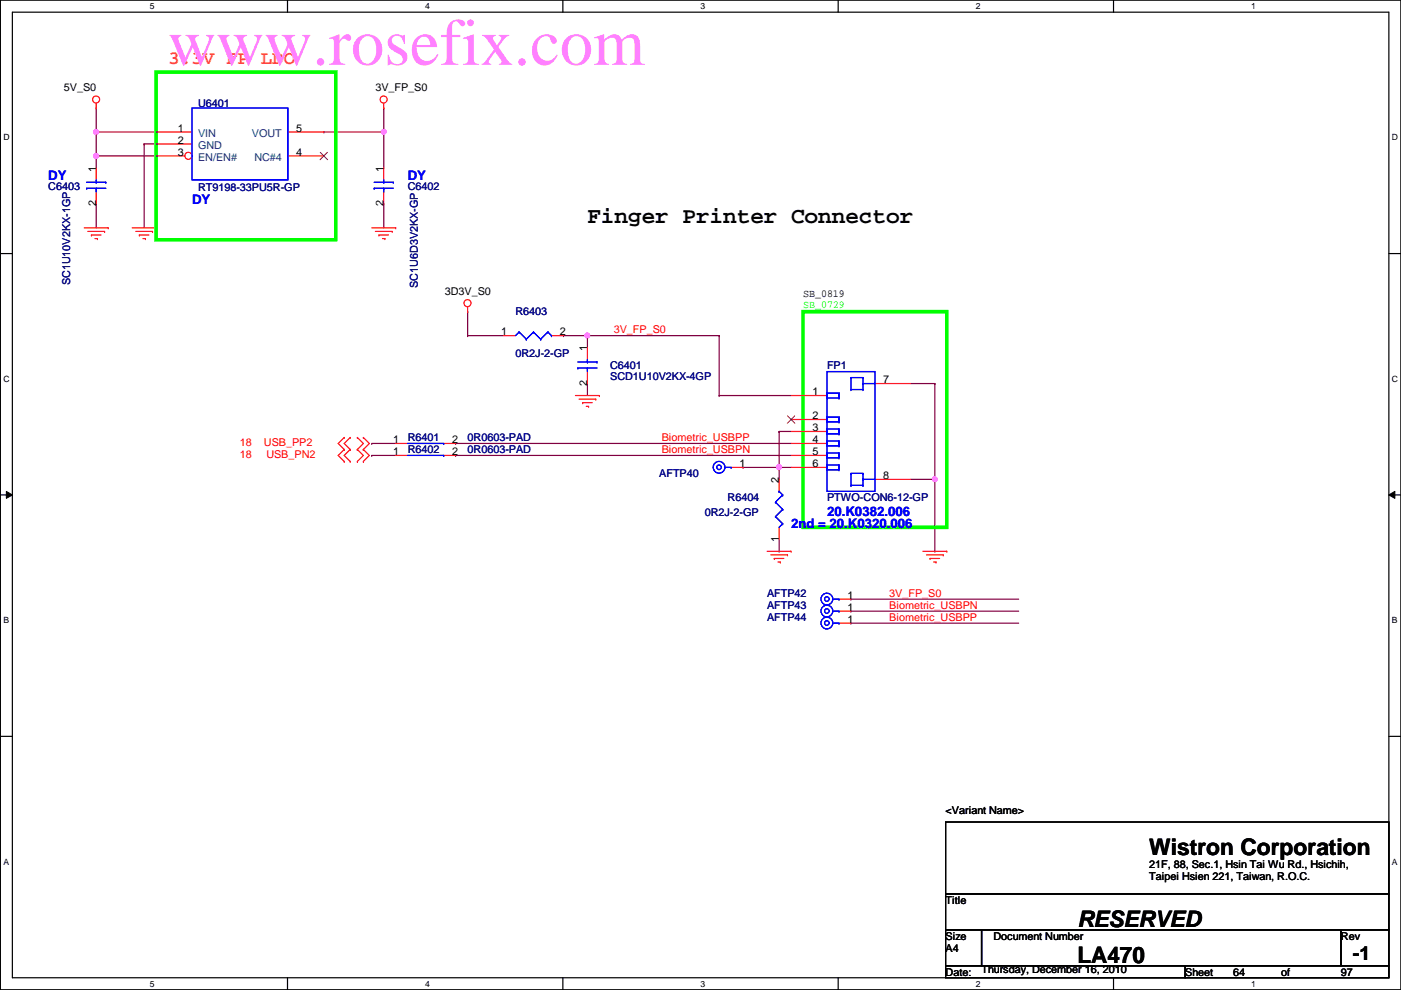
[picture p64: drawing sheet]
<svg xmlns="http://www.w3.org/2000/svg" width="297mm" height="210mm" viewBox="0 0 297 210" stroke-linecap="round" stroke-linejoin="round" font-family="sans-serif">
<defs><g id="words">
<text font-size="14.1" fill="#ff80ff" x="35.6" y="13.8">www.rosefix.com</text>
<g font-size="4.8">
<text x="124.5" y="47.3">Finger Printer Connector</text>
<text x="243.7" y="181.3">Wistron Corporation</text>
<text x="228.4" y="196.5">RESERVED</text>
<text x="228.4" y="204.2">LA470</text>
</g>
<text font-size="4.1" fill="#ff8000" x="35.6" y="13.6">3.3V FP LDO</text>
<text font-size="4.1" x="286.8" y="203.5">-1</text>
<g font-size="2.8" fill="#00f">
<text x="10.2" y="38.2">DY</text>
<text x="86.4" y="38.2">DY</text>
<text x="40.7" y="43.3">DY</text>
<text x="167.7" y="111.9">2nd = 20.K0320.006</text>
<text x="175.3" y="109.3">20.K0382.006</text>
</g>
<g font-size="2.3">
<text x="13.5" y="19.4">5V_S0</text>
<text x="79.6" y="19.4">3V_FP_S0</text>
<text x="37.7" y="27.9">1</text>
<text x="62.8" y="27.9">5</text>
<text x="37.7" y="30.5">2</text>
<text x="37.7" y="33">3</text>
<text x="62.8" y="33">4</text>
<text x="20.4" y="36.4" transform="rotate(-90 20.4 36.4)">1</text>
<text x="81.3" y="36.4" transform="rotate(-90 81.3 36.4)">1</text>
<text x="20.4" y="43.7" transform="rotate(-90 20.4 43.7)">2</text>
<text x="81.3" y="43.7" transform="rotate(-90 81.3 43.7)">2</text>
<text x="94.3" y="62.6">3D3V_S0</text>
<text x="170.3" y="62.9">SB_0819</text>
<text x="106.3" y="71.1">1</text>
<text x="118.7" y="71.1">2</text>
<text x="124.5" y="74.5" transform="rotate(-90 124.5 74.5)">1</text>
<text x="124.5" y="81.8" transform="rotate(-90 124.5 81.8)">2</text>
<text x="172.3" y="83.8">1</text>
<text x="187.3" y="81.3">7</text>
<text x="172.3" y="88.9">2</text>
<text x="83.4" y="94">1</text>
<text x="95.8" y="94">2</text>
<text x="172.3" y="91.4">3</text>
<text x="172.3" y="94">4</text>
<text x="83.4" y="96.5">1</text>
<text x="95.8" y="96.5">2</text>
<text x="156.8" y="99.1">1</text>
<text x="172.3" y="96.5">5</text>
<text x="172.3" y="99.1">6</text>
<text x="187.3" y="101.6">8</text>
<text x="165.1" y="102.4" transform="rotate(-90 165.1 102.4)">2</text>
<text x="165.1" y="114.9" transform="rotate(-90 165.1 114.9)">1</text>
<text x="179.7" y="129.5">1</text>
<text x="179.7" y="127">1</text>
<text x="179.7" y="132.1">1</text>
<text x="200.5" y="172.6">&lt;Variant Name&gt;</text>
<text x="243.7" y="184">21F, 88, Sec.1, Hsin Tai Wu Rd., Hsichih,</text>
<text x="200.5" y="191.6">Title</text>
<text x="243.7" y="186.6">Taipei Hsien 221, Taiwan, R.O.C.</text>
<text x="200.5" y="199.2">Size</text>
<text x="200.5" y="201.8">A4</text>
<text x="210.6" y="199.2">Document Number</text>
<text x="284.3" y="199.2">Rev</text>
<text x="200.5" y="206.8">Date:</text>
<text x="208.1" y="206.3">Thursday, December 16, 2010</text>
<text x="251.3" y="206.8">Sheet</text>
<text x="261.4" y="206.8">64</text>
<text x="271.6" y="206.8">of</text>
<text x="284.3" y="206.8">97</text>
</g>
<g font-size="2.3" fill="#000080">
<text x="42" y="22.7">U6401</text>
<text x="10.2" y="40.2">C6403</text>
<text x="42" y="40.5">RT9198-33PU5R-GP</text>
<text x="86.4" y="40.2">C6402</text>
<text x="14.9" y="60.5" transform="rotate(-90 14.9 60.5)">SC1U10V2KX-1GP</text>
<text x="88.6" y="61" transform="rotate(-90 88.6 61)">SC1U6D3V2KX-GP</text>
<text x="109.3" y="66.9">R6403</text>
<text x="109.3" y="75.8">0R2J-2-GP</text>
<text x="129.4" y="78.3">C6401</text>
<text x="129.4" y="80.6">SCD1U10V2KX-4GP</text>
<text x="175.3" y="78.3">FP1</text>
<text x="86.4" y="93.6">R6401</text>
<text x="99.1" y="93.6">0R0603-PAD</text>
<text x="86.4" y="96.1">R6402</text>
<text x="99.1" y="96.1">0R0603-PAD</text>
<text x="139.8" y="101.2">AFTP40</text>
<text x="154.3" y="106.3">R6404</text>
<text x="175.3" y="106.3">PTWO-CON6-12-GP</text>
<text x="149.4" y="109.3">0R2J-2-GP</text>
<text x="162.6" y="131.7">AFTP44</text>
<text x="162.6" y="129.1">AFTP43</text>
<text x="162.6" y="126.6">AFTP42</text>
</g>
<g font-size="2.3" fill="#004080">
<text x="42" y="29">VIN</text>
<text x="53.4" y="29">VOUT</text>
<text x="42" y="31.6">GND</text>
<text x="42" y="34.1">EN/EN#</text>
<text x="53.9" y="34.1">NC#4</text>
</g>
<text font-size="2.3" fill="#00ff40" x="170.3" y="65.4">SB_0729</text>
<g font-size="2.3" fill="#f00">
<text x="130.1" y="70.7">3V_FP_S0</text>
<text x="50.9" y="94.6">18</text>
<text x="56" y="94.6">USB_PP2</text>
<text x="140.3" y="93.5">Biometric_USBPP</text>
<text x="50.9" y="97.1">18</text>
<text x="56.5" y="97.1">USB_PN2</text>
<text x="140.3" y="96.1">Biometric_USBPN</text>
<text x="188.5" y="131.6">Biometric_USBPP</text>
<text x="188.5" y="129.1">Biometric_USBPN</text>
<text x="188.5" y="126.5">3V_FP_S0</text>
</g>
<g font-size="1.8">
<text x="31.8" y="1.9">5</text>
<text x="90.1" y="1.9">4</text>
<text x="148.5" y="1.9">3</text>
<text x="206.9" y="1.9">2</text>
<text x="265.3" y="1.9">1</text>
<text x=".7" y="29.8">D</text>
<text x="295.1" y="29.8">D</text>
<text x=".7" y="80.9">C</text>
<text x="295.1" y="80.9">C</text>
<text x=".7" y="132.1">B</text>
<text x="295.1" y="132.1">B</text>
<text x=".7" y="183.3">A</text>
<text x="295.1" y="183.3">A</text>
<text x="31.8" y="209.2">5</text>
<text x="90.1" y="209.2">4</text>
<text x="148.5" y="209.2">3</text>
<text x="206.9" y="209.2">2</text>
<text x="265.3" y="209.2">1</text>
</g>
</g></defs>
<path d="M.1 0h296.9v209.8h-296.9zM2.6 2.6h291.9v204.7h-291.9z" fill="none" stroke="#000" stroke-width=".25"/>
<g fill="#fff">
<path d="M31.8 .3h1v2h-1z"/>
<path d="M31.8 207.6h1v1.9h-1z"/>
</g>
<path d="M61 0v2.6M61 207.3v2.5" fill="none" stroke="#000" stroke-width=".25"/>
<g fill="#fff">
<path d="M90.1 .3h1v2h-1z"/>
<path d="M90.1 207.6h1v1.9h-1z"/>
</g>
<path d="M119.3 0v2.6M119.3 207.3v2.5" fill="none" stroke="#000" stroke-width=".25"/>
<g fill="#fff">
<path d="M148.5 .3h1v2h-1z"/>
<path d="M148.5 207.6h1v1.9h-1z"/>
</g>
<path d="M177.7 0v2.6M177.7 207.3v2.5" fill="none" stroke="#000" stroke-width=".25"/>
<g fill="#fff">
<path d="M206.9 .3h1v2h-1z"/>
<path d="M206.9 207.6h1v1.9h-1z"/>
</g>
<path d="M236.1 0v2.6M236.1 207.3v2.5" fill="none" stroke="#000" stroke-width=".25"/>
<g fill="#fff">
<path d="M265.3 .3h.9v2h-.9z"/>
<path d="M265.3 207.6h.9v1.9h-.9z"/>
<path d="M.7 28.2h1.3v1.9h-1.3z"/>
<path d="M295.1 28.2h1.3v1.9h-1.3z"/>
<path d="M.7 79.3h1.3v2h-1.3z"/>
<path d="M295.1 79.3h1.3v2h-1.3z"/>
</g>
<path d="M.1 53.8h2.5M294.5 53.8h2.5" fill="none" stroke="#000" stroke-width=".25"/>
<g fill="#fff">
<path d="M.7 130.5h1.2v2h-1.2z"/>
<path d="M295.1 130.5h1.2v2h-1.2z"/>
</g>
<path d="M.1 104.9h2.5M294.5 104.9h2.5" fill="none" stroke="#000" stroke-width=".25"/>
<path d="M1.4 104.2l1.2 .7-1.2 .8zM294.5 104.9l1.2-.7v1.5z" fill="#000"/>
<path d="M1.4 104.2l1.2 .7-1.2 .8zM294.5 104.9l1.2-.7v1.5z" fill="none" stroke="#000" stroke-width=".21"/>
<g fill="#fff">
<path d="M.7 181.7h1.2v2h-1.2z"/>
<path d="M295.1 181.7h1.2v2h-1.2z"/>
</g>
<path d="M.1 156.1h2.5M294.5 156.1h2.5" fill="none" stroke="#000" stroke-width=".25"/>
<g fill="none" stroke="#800040" stroke-width=".25">
<path d="M119.5 71.2h.1M119.5 71.2h5M165.2 91.5h.1M165.2 99.1h.1M165.2 91.5h2.5M165.2 91.5v7.6M165.2 99.1h2.5M180.4 132.1h.1M180.4 129.6h.1M180.4 127h.1M180.4 132.1h35.6M180.4 129.6h35.6"/>
<path d="M180.4 127h35.6"/>
</g>
<circle cx="165.2" cy="99.1" r=".49" fill="#f0f"/>
<circle cx="165.2" cy="99.1" r=".49" fill="none" stroke="#f0f" stroke-width=".25"/>
<g fill="none" stroke="#800040" stroke-width=".25">
<path d="M99.1 71.2h.1M99.1 66.1h.1M99.1 71.2h7.7M99.1 66.1v5.1M124.5 71.2h.1M124.5 71.2h28M78.8 96.6h.1M78.8 94h.1M78.8 96.6h5.1M78.8 94h5.1M96.6 96.6h.1M96.6 94h.1"/>
<path d="M96.6 96.6h71.1M96.6 94h71.1M152.5 83.9h.1M152.5 83.9h15.2"/>
</g>
<circle cx="124.5" cy="71.1" r=".49" fill="#f0f"/>
<circle cx="124.5" cy="71.1" r=".49" fill="none" stroke="#f0f" stroke-width=".25"/>
<path d="M124.5 71.2h.1M124.5 71.2v2.5M152.5 71.2h.1M152.5 71.2v12.7M124.5 81.3h.1M124.5 81.3v2.6M193.1 81.3h5.1M198.2 81.3h.1M198.2 81.3v20.3M198.2 101.6h.1" fill="none" stroke="#800040" stroke-width=".25"/>
<circle cx="198.2" cy="101.6" r=".49" fill="#f0f"/>
<circle cx="198.2" cy="101.6" r=".49" fill="none" stroke="#f0f" stroke-width=".25"/>
<path d="M30.6 30.5h.1M30.6 30.5h2.5M30.6 30.5v17.8M68.7 28h.1M68.7 28h12.7M81.4 22.9h.1M81.4 28h.1M81.4 22.9v12.7M193.1 101.6h5.1M198.2 101.6h.1M198.2 116.9h.1M198.2 101.6v15.3" fill="none" stroke="#800040" stroke-width=".25"/>
<circle cx="81.3" cy="28" r=".49" fill="#f0f"/>
<circle cx="81.3" cy="28" r=".49" fill="none" stroke="#f0f" stroke-width=".25"/>
<path d="M20.4 33.1h.1M20.4 28h.1M20.4 33.1v2.5M20.4 28h12.7M20.4 43.2h.1M20.4 43.2v5.1M81.4 43.2h.1M81.4 43.2v5.1" fill="none" stroke="#800040" stroke-width=".25"/>
<circle cx="20.4" cy="28" r=".49" fill="#f0f"/>
<circle cx="20.4" cy="28" r=".49" fill="none" stroke="#f0f" stroke-width=".25"/>
<path d="M20.4 28h.1M20.4 33.1h.1M20.4 28v5.1M20.4 33.1h12.7" fill="none" stroke="#800040" stroke-width=".25"/>
<circle cx="20.4" cy="33" r=".49" fill="#f0f"/>
<circle cx="20.4" cy="33" r=".49" fill="none" stroke="#f0f" stroke-width=".25"/>
<path d="M20.4 22.9h.1M20.4 22.9v5.1M157.6 99.1h.1M157.6 99.1h7.6" fill="none" stroke="#800040" stroke-width=".25"/>
<circle cx="165.2" cy="99.1" r=".49" fill="#f0f"/>
<circle cx="165.2" cy="99.1" r=".49" fill="none" stroke="#f0f" stroke-width=".25"/>
<path d="M165.2 99.1h.1M165.2 99.1v2.5M165.2 116.9h.1M165.2 114.3v2.6" fill="none" stroke="#800040" stroke-width=".25"/>
<g fill="none" stroke="#f00" stroke-width=".25">
<path d="M20.4 22.9h.1M20.4 21.9v1M20.4 35.6v2.5M33.1 28h7.6M33.1 30.5h7.6M81.4 22.9h.1M81.4 21.9v1M81.4 35.6v2.5M17.9 48.3h5M18.6 49.1h3.6M19.4 49.8h.1M19.4 49.8h2"/>
<path d="M20.1 50.6h.6M20.4 40.7v2.5M20.7 50.6h.1M22.2 49.1h.1M22.9 48.3h.1M28 48.3h5.1M28.8 49.1h3.5M29.5 49.8h.1M29.5 49.8h2.1M30.3 50.6h.5M30.8 50.6h.1M32.3 49.1h.1"/>
<path d="M33.1 48.3h.1M78.8 48.3h5.1M79.6 49.1h3.5M80.3 49.8h.1M80.3 49.8h2.1M81.1 50.6h.5M81.4 40.7v2.5M81.6 50.6h.1M83.1 49.1h.1M83.9 48.3h.1M99.1 66.1h.1M99.1 65.1v1"/>
<path d="M73 92.8h.1M73 95.3h.1M73 97.8h.1M73 92.8l-1.3 1.2 1.3 1.3M73 95.3l-1.3 1.3 1.3 1.2M74.2 95.3h.1M74.2 92.8h.1M74.2 97.8h.1M74.2 92.8l-1.2 1.2 1.2 1.3M74.2 95.3l-1.2 1.3 1.2 1.2M75.8 92.8h.1M75.8 95.3h.1"/>
<path d="M75.8 97.8h.1M75.8 92.8l1.2 1.2-1.2 1.3M75.8 95.3l1.2 1.3-1.2 1.2M77 92.8h.1M77 95.3h.1M77 97.8h.1M77 92.8l1.3 1.2-1.3 1.3M77 95.3l1.3 1.3-1.3 1.2M83.9 94h2.5M94.1 94h2.5M122 83.9h5.1M122.8 84.6h3.5"/>
<path d="M123.5 85.4h.1M123.5 85.4h2.1M124.3 86.1h.5M124.8 86.1h.1M126.3 84.6h.1M127.1 83.9h.1M162.6 116.9h5.1M163.4 117.6h3.6M164.2 118.4h.1M164.2 118.4h2M164.9 119.2h.5M165.4 119.2h.1"/>
<path d="M167 117.6h.1M167.7 116.9h.1M195.7 116.9h5M196.4 117.6h3.6M197.2 118.4h.1M197.2 118.4h2M197.9 119.2h.6M198.5 119.2h.1M200 117.6h.1M200.7 116.9h.1M177.9 132.1h2.5M177.9 129.6h2.5"/>
<circle cx="20.4" cy="21.1" r=".75"/>
<circle cx="81.3" cy="21.1" r=".75"/>
<circle cx="99.1" cy="64.3" r=".75"/>
</g>
<path d="M200.5 174.3h94v15.2h-94zM200.5 189.5h94v7.6h-94zM200.5 197.1h7.6v7.7h-7.6zM208.1 197.1h76.2v7.7h-76.2zM284.3 197.1h10.2v7.7h-10.2zM200.5 204.8h50.8v2.5h-50.8zM251.3 204.8h43.2v2.5h-43.2z" fill="none" stroke="#000" stroke-width=".25"/>
<path d="M33.1 15.3h38.1v35.5h-38.1zM170.3 66.1h30.4v45.7h-30.4z" fill="none" stroke="#0f0" stroke-width=".76"/>
<g fill="none" stroke="#00f" stroke-width=".25">
<path d="M18.4 39.9h.1M18.4 38.7h4M18.4 39.9h4M20.4 38.7h.1M20.4 39.9h.1M20.4 38.1v.6M20.4 39.9v.8M22.4 38.7h.1M79.3 39.9h.1M79.3 38.7h4.1M79.3 39.9h4.1M81.4 38.7h.1"/>
<path d="M81.4 39.9h.1M81.4 38.1v.6M81.4 39.9v.8M83.4 38.7h.1M86.4 94h7.7M94.1 94h.1M176.6 132.1h1.3M176.6 129.6h1.3M177.9 132.1h.1M177.9 129.6h.1"/>
<circle cx="175.3" cy="132.1" r=".49"/>
<circle cx="175.3" cy="129.6" r=".49"/>
<circle cx="175.3" cy="132.1" r="1.25"/>
<circle cx="175.3" cy="129.6" r="1.25"/>
</g>
<circle cx="39.9" cy="33" r=".75" fill="#fff"/>
<g fill="none" stroke="#f00" stroke-width=".25">
<path d="M33.1 33.1h6.1M61 33.1h7.7M61 28h7.7M106.8 71.2h2.5M116.9 71.2h2.6M124.5 73.7v2.5M124.5 78.8v2.5M83.9 96.6h2.5M94.1 96.6h2.5M155 99.1h2.6M167.7 96.6h7.6M167.7 99.1h7.6"/>
<path d="M167.7 83.9h7.6M167.7 88.9h7.6M167.7 91.5h7.6M167.7 94h7.6M185.5 81.3h7.6M165.2 101.6v2.6M165.2 111.8v2.5M185.5 101.6h7.6M177.9 127h2.5"/>
<circle cx="39.9" cy="33" r=".75"/>
</g>
<path d="M67.9 32.3l1.6 1.6M69.4 32.3l-1.5 1.6M167 88.2l1.5 1.5M168.5 88.2l-1.6 1.5" fill="none" stroke="#804000" stroke-width=".21"/>
<g fill="none" stroke="#00f" stroke-width=".25">
<path d="M40.7 22.9h20.3v15.2h-20.3zM110.1 70.4h.1M110.1 70.4l-.8 .8M110.1 70.4l1.5 1.5M111.6 71.9h.1M113.1 70.4h.1M113.1 70.4l-1.5 1.5M113.1 70.4l1.5 1.5M114.6 71.9h.1M116.2 70.4h.1M116.2 70.4l-1.6 1.5M116.2 70.4l.7 .8"/>
<path d="M116.9 71.2h.1M122.5 78h.1M122.5 76.8h4.1M122.5 78h4.1M124.5 76.8h.1M124.5 78h.1M124.5 76.2v.6M124.5 78v.8M126.6 76.8h.1M175.3 78.8h10.2v25.4h-10.2zM86.4 96.6h7.7M94.1 96.6h.1"/>
<path d="M153.8 99.1h1.2M155 99.1h.1M175.3 83.4h.1M175.3 84.4h.1M175.3 88.4h.1M175.3 89.5h.1M175.3 91h.1M175.3 92h.1M175.3 93.5h.1M175.3 94.5h.1M175.3 96.1h.1M175.3 97.1h.1"/>
<path d="M175.3 98.6h.1M175.3 99.6h.1M175.3 83.4h2.6M175.3 83.4v1M175.3 88.4v1.1M175.3 91v1M175.3 93.5v1M175.3 96.1v1M175.3 98.6v1M175.3 84.4h2.6M175.3 88.4h2.6M175.3 89.5h2.6"/>
<path d="M175.3 91h2.6M175.3 92h2.6M175.3 93.5h2.6M175.3 94.5h2.6M175.3 96.1h2.6M175.3 97.1h2.6M175.3 98.6h2.6M175.3 99.6h2.6M177.9 83.4h.1M177.9 84.4h.1M177.9 83.9h.1M177.9 88.4h.1"/>
<path d="M177.9 89.5h.1M177.9 88.9h.1M177.9 91h.1M177.9 92h.1M177.9 91.5h.1M177.9 93.5h.1M177.9 94.5h.1M177.9 94h.1M177.9 96.1h.1M177.9 97.1h.1M177.9 96.6h.1M177.9 98.6h.1"/>
<path d="M177.9 99.6h.1M177.9 99.1h.1M177.9 83.4v1M177.9 88.4v1.1M177.9 91v1M177.9 93.5v1M177.9 96.1v1M177.9 98.6v1M180.4 82.6h.1M180.4 80.1h.1M180.4 80.1v2.5M180.4 82.6h2.6"/>
<path d="M180.4 80.1h2.6M183 80.1h.1M183 81.3h.1M183 82.6h.1M183 80.1v2.5M183 81.3h2.5M164.4 109.5h.1M164.4 106.5h.1M164.4 109.5l1.5 1.5M164.4 106.5l1.5 1.5M165.2 104.2h.1M165.2 104.2l.7 .7"/>
<path d="M165.9 111h.1M165.9 108h.1M165.9 104.9h.1M165.9 111l-.7 .8M165.9 108l-1.5 1.5M165.9 104.9l-1.5 1.6M180.4 100.4h.1M180.4 102.9h.1M180.4 100.4v2.5M180.4 100.4h2.6M180.4 102.9h2.6M183 101.6h.1"/>
<path d="M183 100.4h.1M183 102.9h.1M183 100.4v2.5M183 101.6h2.5M176.6 127h1.3M177.9 127h.1"/>
<circle cx="152.5" cy="99.1" r=".49"/>
<circle cx="152.5" cy="99.1" r="1.25"/>
<circle cx="175.3" cy="127" r=".49"/>
<circle cx="175.3" cy="127" r="1.25"/>
</g>
<circle cx="165.2" cy="99.1" r=".49" fill="#f0f"/>
<circle cx="165.2" cy="99.1" r=".49" fill="none" stroke="#f0f" stroke-width=".25"/>
<circle cx="124.5" cy="71.1" r=".49" fill="#f0f"/>
<circle cx="124.5" cy="71.1" r=".49" fill="none" stroke="#f0f" stroke-width=".25"/>
<circle cx="198.2" cy="101.6" r=".49" fill="#f0f"/>
<circle cx="198.2" cy="101.6" r=".49" fill="none" stroke="#f0f" stroke-width=".25"/>
<circle cx="81.3" cy="28" r=".49" fill="#f0f"/>
<circle cx="81.3" cy="28" r=".49" fill="none" stroke="#f0f" stroke-width=".25"/>
<circle cx="20.4" cy="28" r=".49" fill="#f0f"/>
<circle cx="20.4" cy="28" r=".49" fill="none" stroke="#f0f" stroke-width=".25"/>
<circle cx="20.4" cy="33" r=".49" fill="#f0f"/>
<circle cx="20.4" cy="33" r=".49" fill="none" stroke="#f0f" stroke-width=".25"/>
<circle cx="165.2" cy="99.1" r=".49" fill="#f0f"/>
<circle cx="165.2" cy="99.1" r=".49" fill="none" stroke="#f0f" stroke-width=".25"/>
<use href="#words"/>
</svg>
